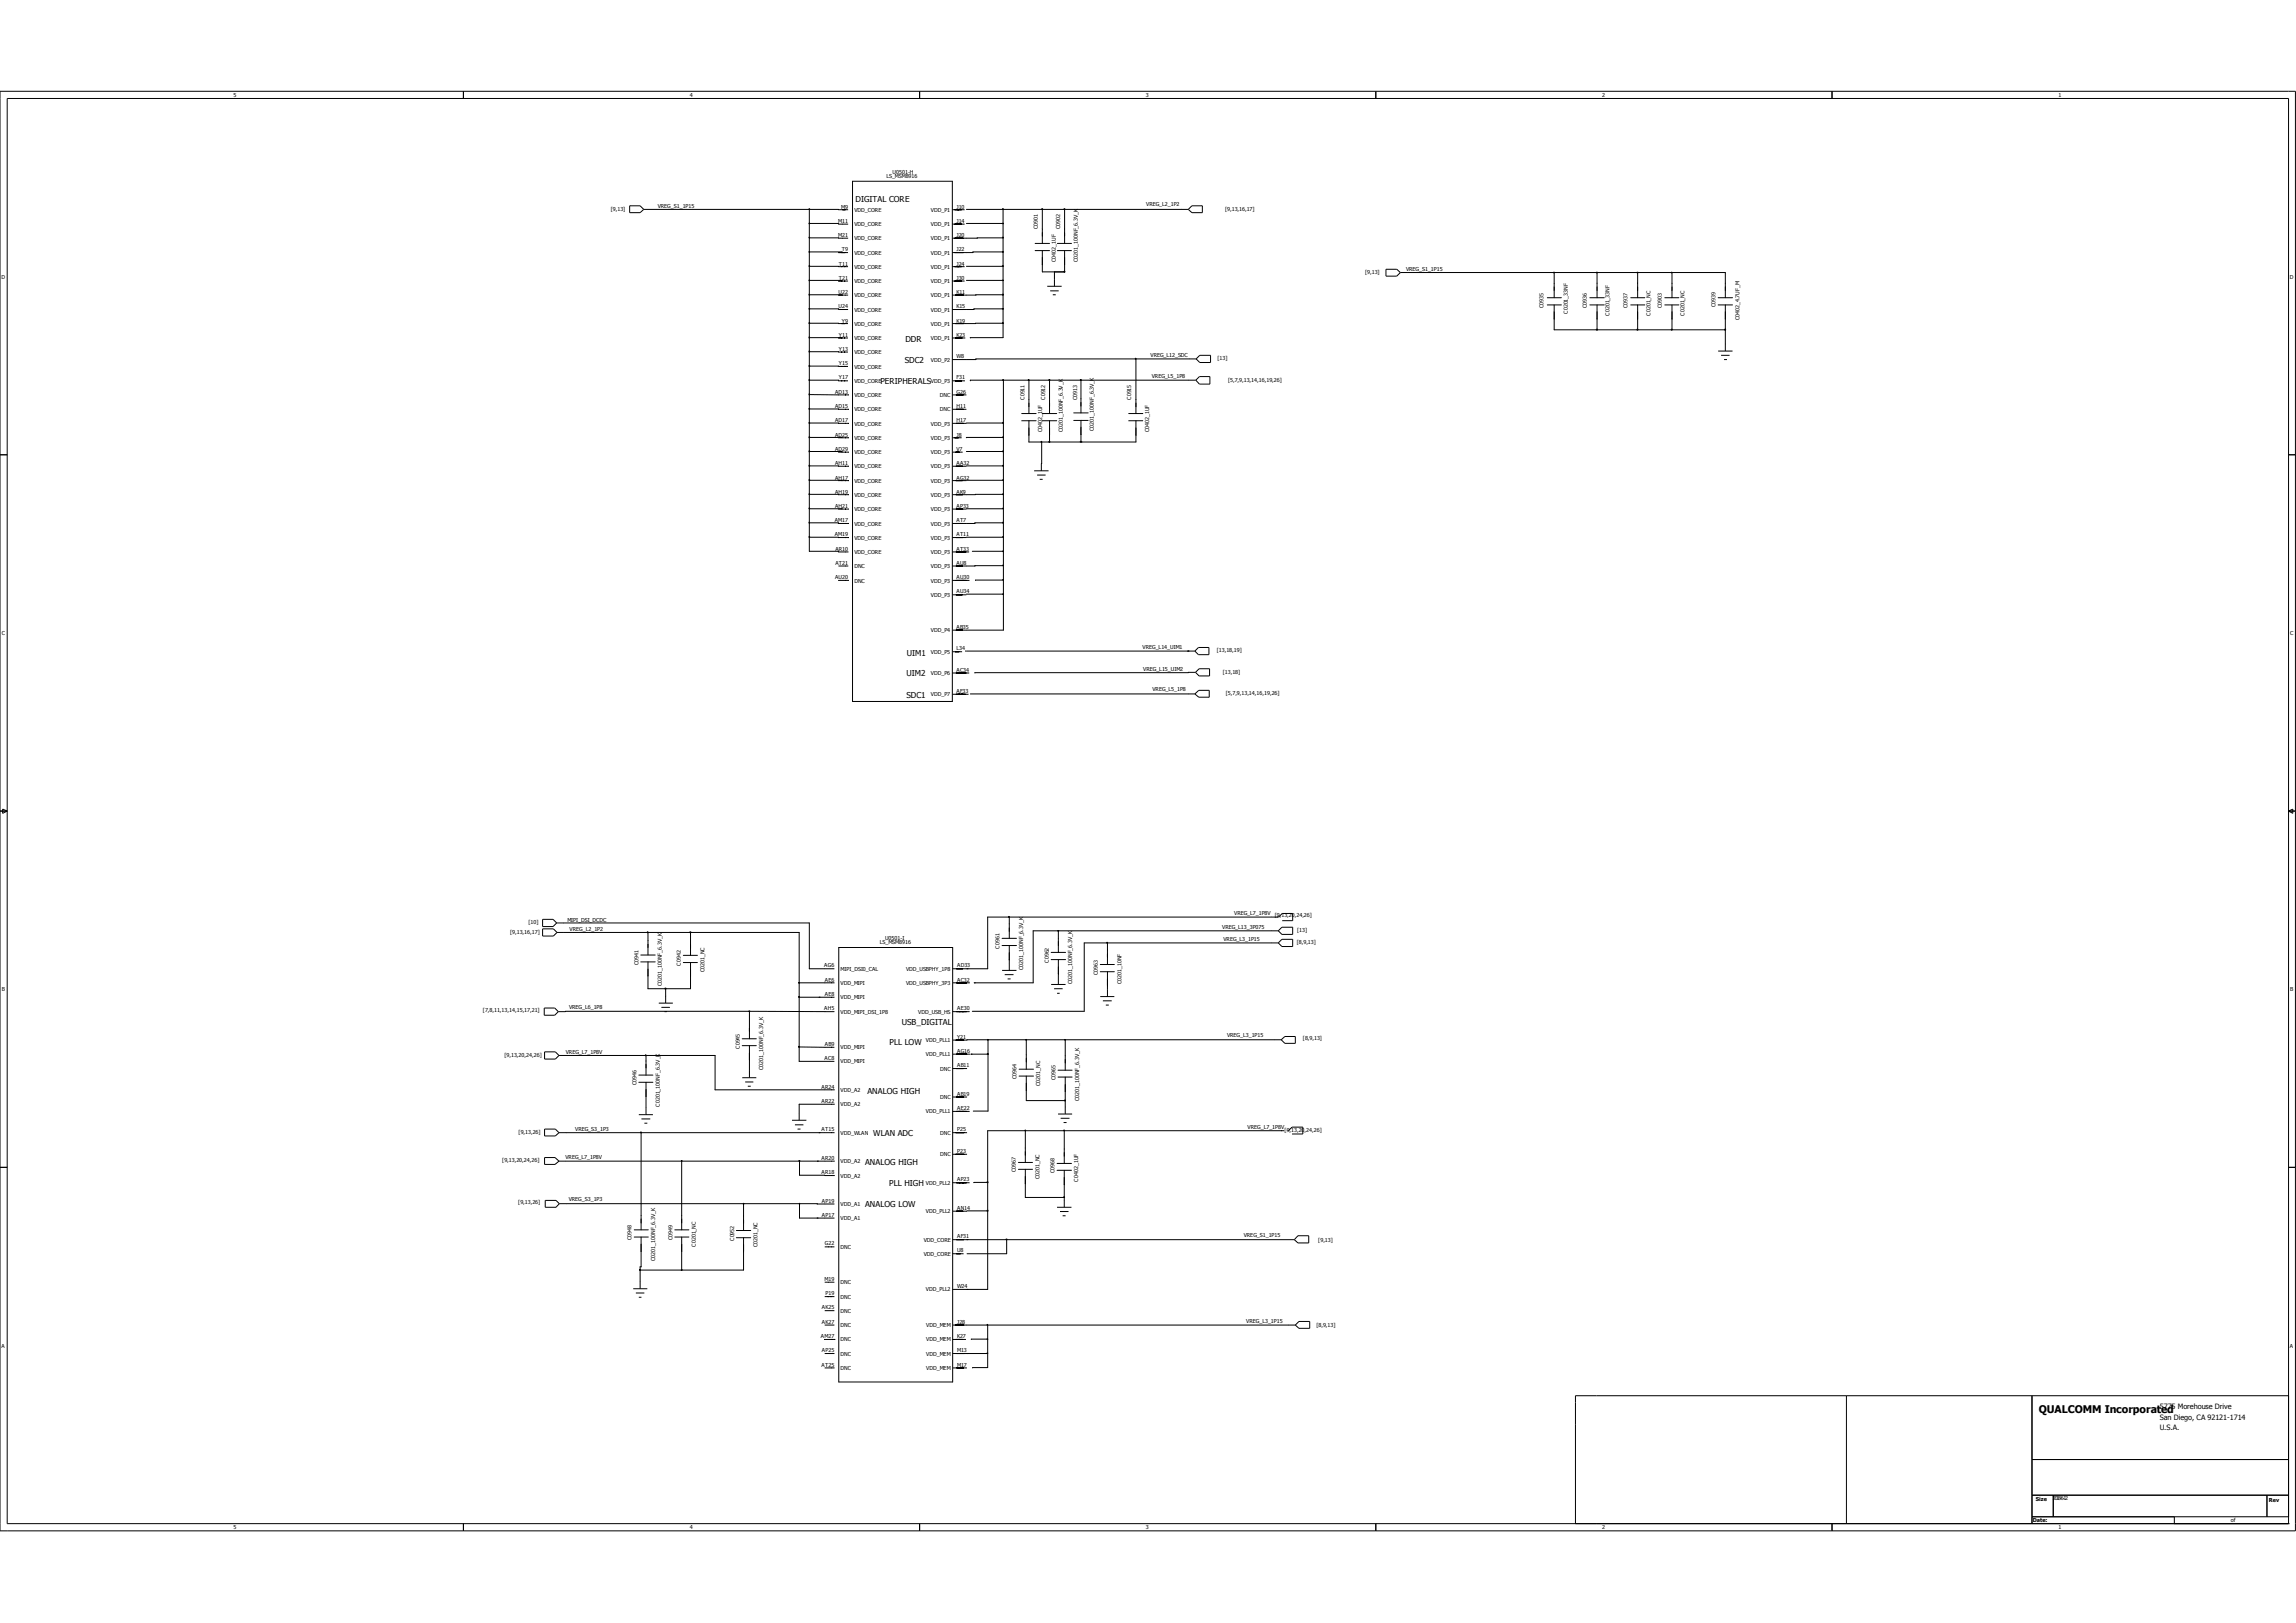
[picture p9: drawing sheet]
<svg xmlns="http://www.w3.org/2000/svg" width="297mm" height="210mm" viewBox="0 0 297 210" stroke-linecap="round" stroke-linejoin="round" font-family="sans-serif">
<defs><g id="words">
<text font-size="1.4" x="263.7" y="182.8">QUALCOMM Incorporated</text>
<g font-size="1.1">
<text x="110.7" y="26.1">DIGITAL CORE</text>
<text x="117" y="46.9">SDC2</text>
<text x="117.1" y="44.2">DDR</text>
<text x="113.9" y="49.7">PERIPHERALS</text>
<text x="117.3" y="87.5">UIM2</text>
<text x="117.3" y="84.9">UIM1</text>
<text x="117.2" y="90.3">SDC1</text>
<text x="115.1" y="135.2">PLL LOW</text>
<text x="116.6" y="132.6">USB_DIGITAL</text>
<text x="112.2" y="141.5">ANALOG HIGH</text>
<text x="113" y="147">WLAN ADC</text>
<text x="111.9" y="150.7">ANALOG HIGH</text>
<text x="115" y="153.4">PLL HIGH</text>
<text x="111.9" y="156.2">ANALOG LOW</text>
</g>
<g font-size=".9">
<text x="279.4" y="182.4">5775 Morehouse Drive</text>
<text x="279.4" y="183.7">San Diego, CA 92121-1714</text>
<text x="279.4" y="185.1">U.S.A.</text>
</g>
<g font-size=".7">
<text x="30.2" y="12.6">5</text>
<text x="89.2" y="12.6">4</text>
<text x="148.2" y="12.6">3</text>
<text x="207.3" y="12.6">2</text>
<text x="266.3" y="12.6">1</text>
<text x="114.7" y="23.1">LS_MSM8916</text>
<text x="115.5" y="22.6">U0501-H</text>
<text x="79" y="27.3">[9,13]</text>
<text x="85.1" y="26.9">VREG_S1_1P15</text>
<text x="108.4" y="28.8">M11</text>
<text x="108.8" y="27">M9</text>
<text x="110.5" y="27.4">VDD_CORE</text>
<text x="110.5" y="29.3">VDD_CORE</text>
<text x="120.4" y="29.3">VDD_P1</text>
<text x="120.4" y="27.4">VDD_P1</text>
<text x="123.7" y="28.8">J14</text>
<text x="123.7" y="27">J10</text>
<text x="134.3" y="29.7" transform="rotate(-90 134.3 29.7)">C0901</text>
<text x="137.1" y="29.7" transform="rotate(-90 137.1 29.7)">C0902</text>
<text x="148.3" y="26.7">VREG_L2_1P2</text>
<text x="158.5" y="27.3">[9,13,16,17]</text>
<text x="108.4" y="30.7">M21</text>
<text x="108.5" y="34.4">T11</text>
<text x="108.9" y="32.5">T9</text>
<text x="110.5" y="31.1">VDD_CORE</text>
<text x="110.5" y="33">VDD_CORE</text>
<text x="110.5" y="34.8">VDD_CORE</text>
<text x="120.4" y="34.8">VDD_P1</text>
<text x="120.4" y="33">VDD_P1</text>
<text x="120.4" y="31.1">VDD_P1</text>
<text x="123.7" y="34.4">J24</text>
<text x="123.7" y="32.5">J22</text>
<text x="123.7" y="30.7">J20</text>
<text x="136.6" y="33.9" transform="rotate(-90 136.6 33.9)">C0402_1UF</text>
<text x="139.4" y="33.9" transform="rotate(-90 139.4 33.9)">C0201_100NF_6.3V_K</text>
<text x="176.6" y="35.5">[9,13]</text>
<text x="181.9" y="35">VREG_S1_1P15</text>
<text x=".2" y="36.1">D</text>
<text x="108.5" y="38">U22</text>
<text x="108.5" y="39.9">U24</text>
<text x="108.5" y="36.2">T21</text>
<text x="108.9" y="41.7">Y9</text>
<text x="110.5" y="36.6">VDD_CORE</text>
<text x="110.5" y="38.5">VDD_CORE</text>
<text x="110.5" y="40.3">VDD_CORE</text>
<text x="120.4" y="40.3">VDD_P1</text>
<text x="120.4" y="38.5">VDD_P1</text>
<text x="120.4" y="36.6">VDD_P1</text>
<text x="123.7" y="41.7">K19</text>
<text x="123.7" y="39.9">K15</text>
<text x="123.7" y="38">K11</text>
<text x="123.7" y="36.2">J30</text>
<text x="199.7" y="39.8" transform="rotate(-90 199.7 39.8)">C0935</text>
<text x="202.8" y="40.6" transform="rotate(-90 202.8 40.6)">C0201_33NF</text>
<text x="205.3" y="39.8" transform="rotate(-90 205.3 39.8)">C0936</text>
<text x="208.2" y="40.8" transform="rotate(-90 208.2 40.8)">C0201_33NF</text>
<text x="210.5" y="39.8" transform="rotate(-90 210.5 39.8)">C0937</text>
<text x="213.5" y="40.8" transform="rotate(-90 213.5 40.8)">C0201_NC</text>
<text x="215" y="39.8" transform="rotate(-90 215 39.8)">C0903</text>
<text x="217.9" y="40.8" transform="rotate(-90 217.9 40.8)">C0201_NC</text>
<text x="221.9" y="39.8" transform="rotate(-90 221.9 39.8)">C0939</text>
<text x="225" y="41.4" transform="rotate(-90 225 41.4)">C0402_4.7UF_M</text>
<text x="296.2" y="36.1">D</text>
<text x="108.5" y="43.5">Y11</text>
<text x="108.5" y="45.4">Y13</text>
<text x="108.5" y="47.3">Y15</text>
<text x="110.5" y="42.2">VDD_CORE</text>
<text x="110.5" y="44">VDD_CORE</text>
<text x="110.5" y="45.8">VDD_CORE</text>
<text x="110.5" y="47.7">VDD_CORE</text>
<text x="120.4" y="46.8">VDD_P2</text>
<text x="120.4" y="44">VDD_P1</text>
<text x="120.4" y="42.2">VDD_P1</text>
<text x="123.7" y="46.3">W8</text>
<text x="123.7" y="43.5">K23</text>
<text x="148.8" y="46.2">VREG_L12_SDC</text>
<text x="157.5" y="46.6">[13]</text>
<text x="108" y="51">AD13</text>
<text x="108" y="52.8">AD15</text>
<text x="108.5" y="49.1">Y17</text>
<text x="110.5" y="49.6">VDD_CORE</text>
<text x="110.5" y="51.4">VDD_CORE</text>
<text x="110.5" y="53.2">VDD_CORE</text>
<text x="120.4" y="49.6">VDD_P3</text>
<text x="121.6" y="53.2">DNC</text>
<text x="121.6" y="51.4">DNC</text>
<text x="123.7" y="52.8">H11</text>
<text x="123.7" y="49.1">F31</text>
<text x="123.7" y="51">G26</text>
<text x="132.5" y="51.7" transform="rotate(-90 132.5 51.7)">C0911</text>
<text x="135.2" y="51.7" transform="rotate(-90 135.2 51.7)">C0912</text>
<text x="139.3" y="51.8" transform="rotate(-90 139.3 51.8)">C0913</text>
<text x="146.3" y="51.7" transform="rotate(-90 146.3 51.7)">C0915</text>
<text x="149" y="49">VREG_L5_1P8</text>
<text x="158.8" y="49.4">[5,7,9,13,14,16,19,26]</text>
<text x="108" y="56.5">AD25</text>
<text x="108" y="58.3">AD29</text>
<text x="108" y="54.6">AD17</text>
<text x="110.5" y="56.9">VDD_CORE</text>
<text x="110.5" y="58.8">VDD_CORE</text>
<text x="110.5" y="55.1">VDD_CORE</text>
<text x="120.4" y="58.8">VDD_P3</text>
<text x="120.4" y="56.9">VDD_P3</text>
<text x="120.4" y="55.1">VDD_P3</text>
<text x="123.7" y="58.3">V7</text>
<text x="123.7" y="56.5">J8</text>
<text x="123.7" y="54.6">H17</text>
<text x="134.8" y="55.9" transform="rotate(-90 134.8 55.9)">C0402_1UF</text>
<text x="137.5" y="55.9" transform="rotate(-90 137.5 55.9)">C0201_100NF_6.3V_K</text>
<text x="141.5" y="55.7" transform="rotate(-90 141.5 55.7)">C0201_100NF_6.3V_K</text>
<text x="148.6" y="55.9" transform="rotate(-90 148.6 55.9)">C0402_1UF</text>
<text x="108" y="62">AH17</text>
<text x="108" y="60.2">AH11</text>
<text x="108" y="63.9">AH19</text>
<text x="108" y="65.7">AH21</text>
<text x="110.5" y="62.5">VDD_CORE</text>
<text x="110.5" y="60.6">VDD_CORE</text>
<text x="110.5" y="64.3">VDD_CORE</text>
<text x="120.4" y="64.3">VDD_P3</text>
<text x="120.4" y="62.5">VDD_P3</text>
<text x="120.4" y="60.6">VDD_P3</text>
<text x="123.7" y="65.7">AP33</text>
<text x="123.7" y="63.9">AK9</text>
<text x="123.7" y="62">AG32</text>
<text x="123.7" y="60.2">AA32</text>
<text x="108" y="67.5">AM17</text>
<text x="108" y="69.4">AM19</text>
<text x="108.1" y="71.2">AR10</text>
<text x="110.5" y="66.1">VDD_CORE</text>
<text x="110.5" y="68">VDD_CORE</text>
<text x="110.5" y="69.8">VDD_CORE</text>
<text x="110.5" y="71.7">VDD_CORE</text>
<text x="120.4" y="71.7">VDD_P3</text>
<text x="120.4" y="69.8">VDD_P3</text>
<text x="120.4" y="68">VDD_P3</text>
<text x="120.4" y="66.1">VDD_P3</text>
<text x="123.7" y="71.2">AT33</text>
<text x="123.7" y="69.4">AT11</text>
<text x="123.7" y="67.5">AT7</text>
<text x="108" y="75">AU20</text>
<text x="108.1" y="73.1">AT21</text>
<text x="110.5" y="73.5">DNC</text>
<text x="110.5" y="75.4">DNC</text>
<text x="120.4" y="77.2">VDD_P3</text>
<text x="120.4" y="75.4">VDD_P3</text>
<text x="120.4" y="73.5">VDD_P3</text>
<text x="123.7" y="76.8">AU34</text>
<text x="123.7" y="75">AU30</text>
<text x="123.7" y="73.1">AU8</text>
<text x=".3" y="82.2">C</text>
<text x="120.4" y="81.8">VDD_P4</text>
<text x="123.7" y="81.4">AB35</text>
<text x="147.8" y="84">VREG_L14_UIM1</text>
<text x="296.2" y="82.2">C</text>
<text x="120.4" y="87.4">VDD_P6</text>
<text x="120.4" y="84.6">VDD_P5</text>
<text x="123.7" y="89.7">AF33</text>
<text x="123.7" y="86.9">AC34</text>
<text x="123.7" y="84.1">L34</text>
<text x="147.9" y="86.8">VREG_L15_UIM2</text>
<text x="149.1" y="89.5">VREG_L5_1P8</text>
<text x="157.4" y="84.4">[13,18,19]</text>
<text x="158.2" y="87.2">[13,18]</text>
<text x="158.6" y="90">[5,7,9,13,14,16,19,26]</text>
<text x="120.4" y="90.1">VDD_P7</text>
<text x="68.4" y="119.6">[10]</text>
<text x="73.4" y="119.3">MIPI_DSI_DCDC</text>
<text x="159.7" y="118.4">VREG_L7_1P8V</text>
<text x="164.9" y="118.7">[9,13,20,24,26]</text>
<text x="66" y="120.8">[9,13,16,17]</text>
<text x="73.7" y="120.5">VREG_L2_1P2</text>
<text x="82.6" y="124.9" transform="rotate(-90 82.6 124.9)">C0941</text>
<text x="88.1" y="124.9" transform="rotate(-90 88.1 124.9)">C0942</text>
<text x="91.1" y="125.8" transform="rotate(-90 91.1 125.8)">C0201_NC</text>
<text x="106.6" y="125.2">AG6</text>
<text x="108.7" y="125.6">MIPI_DSI0_CAL</text>
<text x="113.8" y="122.2">LS_MSM8916</text>
<text x="114.5" y="121.6">U0501-I</text>
<text x="117.2" y="125.6">VDD_USBPHY_1P8</text>
<text x="123.8" y="125.2">AD33</text>
<text x="129.3" y="122.7" transform="rotate(-90 129.3 122.7)">C0961</text>
<text x="132.4" y="125.5" transform="rotate(-90 132.4 125.5)">C0201_100NF_6.3V_K</text>
<text x="135.7" y="124.6" transform="rotate(-90 135.7 124.6)">C0962</text>
<text x="158.1" y="120.2">VREG_L13_3P075</text>
<text x="158.3" y="121.8">VREG_L3_1P15</text>
<text x="167.7" y="122.2">[8,9,13]</text>
<text x="167.8" y="120.6">[13]</text>
<text x=".3" y="128.3">B</text>
<text x="62.5" y="131">[7,8,11,13,14,15,17,21]</text>
<text x="73.6" y="130.6">VREG_L6_1P8</text>
<text x="85.6" y="127.6" transform="rotate(-90 85.6 127.6)">C0201_100NF_6.3V_K</text>
<text x="106.6" y="130.7">AH5</text>
<text x="106.7" y="127">AE6</text>
<text x="106.7" y="128.9">AE8</text>
<text x="108.7" y="127.4">VDD_MIPI</text>
<text x="108.7" y="129.3">VDD_MIPI</text>
<text x="108.7" y="131.2">VDD_MIPI_DSI_1P8</text>
<text x="117.2" y="127.4">VDD_USBPHY_3P3</text>
<text x="118.8" y="131.2">VDD_USB_HS</text>
<text x="123.8" y="130.7">AE30</text>
<text x="123.8" y="127">AC32</text>
<text x="138.7" y="127.3" transform="rotate(-90 138.7 127.3)">C0201_100NF_6.3V_K</text>
<text x="142" y="126.1" transform="rotate(-90 142 126.1)">C0963</text>
<text x="145.1" y="127.4" transform="rotate(-90 145.1 127.4)">C0201_10NF</text>
<text x="296.2" y="128.3">B</text>
<text x="65.3" y="136.8">[9,13,20,24,26]</text>
<text x="73.2" y="136.3">VREG_L7_1P8V</text>
<text x="95.7" y="135.7" transform="rotate(-90 95.7 135.7)">C0945</text>
<text x="106.7" y="137.2">AC8</text>
<text x="106.7" y="135.3">AB9</text>
<text x="108.7" y="137.6">VDD_MIPI</text>
<text x="108.7" y="135.8">VDD_MIPI</text>
<text x="119.8" y="136.7">VDD_PLL1</text>
<text x="119.8" y="134.8">VDD_PLL1</text>
<text x="123.8" y="136.2">AG16</text>
<text x="123.8" y="134.4">Y21</text>
<text x="158.7" y="134.2">VREG_L3_1P15</text>
<text x="168.5" y="134.6">[8,9,13]</text>
<text x="82.3" y="140.4" transform="rotate(-90 82.3 140.4)">C0946</text>
<text x="85.4" y="143.2" transform="rotate(-90 85.4 143.2)">C0201_100NF_6.3V_K</text>
<text x="98.7" y="138.4" transform="rotate(-90 98.7 138.4)">C0201_100NF_6.3V_K</text>
<text x="106.3" y="140.9">AR24</text>
<text x="106.3" y="142.7">AR22</text>
<text x="108.7" y="141.3">VDD_A2</text>
<text x="108.7" y="143.1">VDD_A2</text>
<text x="121.6" y="142.2">DNC</text>
<text x="121.6" y="138.5">DNC</text>
<text x="123.8" y="141.8">AB19</text>
<text x="123.8" y="143.6">AE22</text>
<text x="123.8" y="138.1">AB11</text>
<text x="131.5" y="139.6" transform="rotate(-90 131.5 139.6)">C0964</text>
<text x="134.6" y="140.5" transform="rotate(-90 134.6 140.5)">C0201_NC</text>
<text x="136.5" y="139.8" transform="rotate(-90 136.5 139.8)">C0965</text>
<text x="139.6" y="142.5" transform="rotate(-90 139.6 142.5)">C0201_100NF_6.3V_K</text>
<text x="67.1" y="146.7">[9,13,26]</text>
<text x="73.1" y="149.9">VREG_L7_1P8V</text>
<text x="74.4" y="146.3">VREG_S3_1P3</text>
<text x="106.3" y="146.4">AT15</text>
<text x="108.7" y="146.8">VDD_WLAN</text>
<text x="119.8" y="144.1">VDD_PLL1</text>
<text x="121.6" y="149.6">DNC</text>
<text x="121.6" y="146.8">DNC</text>
<text x="123.8" y="149.2">P23</text>
<text x="123.8" y="146.4">P25</text>
<text x="161.4" y="146.1">VREG_L7_1P8V</text>
<text x="166.2" y="146.4">[9,13,20,24,26]</text>
<text x="65" y="150.3">[9,13,20,24,26]</text>
<text x="67" y="155.8">[9,13,26]</text>
<text x="73.6" y="155.5">VREG_S3_1P3</text>
<text x="106.3" y="150.1">AR20</text>
<text x="106.3" y="151.9">AR18</text>
<text x="106.3" y="155.6">AP19</text>
<text x="108.7" y="150.5">VDD_A2</text>
<text x="108.7" y="152.4">VDD_A2</text>
<text x="119.8" y="153.3">VDD_PLL2</text>
<text x="123.8" y="152.8">AP23</text>
<text x="131.4" y="151.7" transform="rotate(-90 131.4 151.7)">C0967</text>
<text x="134.5" y="152.6" transform="rotate(-90 134.5 152.6)">C0201_NC</text>
<text x="136.4" y="151.8" transform="rotate(-90 136.4 151.8)">C0968</text>
<text x="139.5" y="152.9" transform="rotate(-90 139.5 152.9)">C0402_1UF</text>
<text x="81.7" y="160.5" transform="rotate(-90 81.7 160.5)">C0948</text>
<text x="87" y="160.5" transform="rotate(-90 87 160.5)">C0949</text>
<text x="90" y="161.3" transform="rotate(-90 90 161.3)">C0201_NC</text>
<text x="95" y="160.5" transform="rotate(-90 95 160.5)">C0952</text>
<text x="98" y="161.4" transform="rotate(-90 98 161.4)">C0201_NC</text>
<text x="106.3" y="157.4">AP17</text>
<text x="106.7" y="161.1">G22</text>
<text x="108.7" y="156.1">VDD_A1</text>
<text x="108.7" y="157.9">VDD_A1</text>
<text x="108.7" y="161.6">DNC</text>
<text x="119.5" y="160.7">VDD_CORE</text>
<text x="119.8" y="157">VDD_PLL2</text>
<text x="123.8" y="160.2">AF31</text>
<text x="123.8" y="156.5">AN14</text>
<text x="160.9" y="160.1">VREG_S1_1P15</text>
<text x="170.5" y="160.7">[9,13]</text>
<text x="84.7" y="163.2" transform="rotate(-90 84.7 163.2)">C0201_100NF_6.3V_K</text>
<text x="106.7" y="165.7">M19</text>
<text x="106.8" y="167.6">P19</text>
<text x="108.7" y="166.2">DNC</text>
<text x="119.5" y="162.5">VDD_CORE</text>
<text x="119.8" y="167.1">VDD_PLL2</text>
<text x="123.8" y="166.7">W24</text>
<text x="123.8" y="162.1">U8</text>
<text x="106.2" y="173.1">AM27</text>
<text x="106.3" y="169.4">AK25</text>
<text x="106.3" y="171.3">AK27</text>
<text x="108.7" y="168">DNC</text>
<text x="108.7" y="169.8">DNC</text>
<text x="108.7" y="171.7">DNC</text>
<text x="108.7" y="173.6">DNC</text>
<text x="119.8" y="173.6">VDD_MEM</text>
<text x="119.8" y="171.7">VDD_MEM</text>
<text x="123.8" y="173.1">K27</text>
<text x="123.8" y="171.3">J28</text>
<text x="161.2" y="171.2">VREG_L3_1P15</text>
<text x="170.3" y="171.8">[8,9,13]</text>
<text x=".2" y="174.4">A</text>
<text x="106.3" y="176.8">AT25</text>
<text x="106.3" y="175">AP25</text>
<text x="108.7" y="175.4">DNC</text>
<text x="108.7" y="177.3">DNC</text>
<text x="119.8" y="177.3">VDD_MEM</text>
<text x="119.8" y="175.4">VDD_MEM</text>
<text x="123.8" y="176.8">M17</text>
<text x="123.8" y="175">M13</text>
<text x="296.2" y="174.4">A</text>
<text x="30.2" y="197.9">5</text>
<text x="89.2" y="197.9">4</text>
<text x="148.2" y="197.9">3</text>
<text x="207.3" y="197.9">2</text>
<text x="263" y="196.9">Date:</text>
<text x="263.4" y="194.2">Size</text>
<text x="265.6" y="194.1">2018-6-12</text>
<text x="266.3" y="197.9">1</text>
<text x="288.6" y="196.9">of</text>
<text x="293.5" y="194.3">Rev</text>
</g>
</g></defs>
<g fill="none" stroke="#000" stroke-width=".13">
<path d="M0 11.8h296.9v186.3h-296.9zM.9 12.7h295.1v184.4h-295.1zM59.9 11.8v.9M119 11.8v.9M178 11.8v.9M237 11.8v.9M81.4 26.6h1.4l.5 .5-.5 .4h-1.4zM83.3 27.1h26.4M104.7 28.9l5 .1M104.7 30.8h5M104.7 32.6h4.2v.1h-.4h1.2M104.7 34.5h5"/>
<path d="M104.7 36.3h4.2v.1h-.4h1.2M104.7 38.1l5 .1M104.7 40h5M104.7 27.1v44.2l5 .1M110.3 23.5h12.9v67.3h-12.9zM123.2 36.4h1.6M123.2 34.5h1.6M123.2 29h1.6M123.2 27.1h1.6M125 27.1h28.7M125 28.9h4.8M125 34.5h4.8"/>
<path d="M125 36.3h4.8M129.8 40h-6.6M129.8 38.1l-6.6 .1M129.8 32.6l-6.6 .1M129.8 30.8h-6.6M129.8 27.1v16.6h-4.3M133.9 31.5h1.9M133.9 32.4h1.9M134.8 32.4v2.8h2.9v-2.8M134.8 27.1v4.4M135.5 37h1.8M135.8 37.6h1.1"/>
<path d="M136.2 38.1h.4M136.4 35.2v1.8M136.8 31.5h1.8M136.8 32.4h1.8M137.7 27.1v4.4M154.2 26.6h1.3v.9h-1.3l-.5-.4zM179.3 34.8h1.4l.4 .5-.4 .4h-1.4zM181.1 35.3h42.1v3.2M200.2 38.5h1.8M200.2 39.5h1.8M201 35.3v3.2M201 39.5v3.2h22.2"/>
<path d="M205.7 38.5h1.8M205.7 39.5h1.8M206.6 35.3v3.2M206.6 39.5v3.2M210.9 38.5h1.9M210.9 39.5h1.9M211.8 35.3v3.2M211.8 39.5v3.2M215.3 38.5h1.9M215.3 39.5h1.9M216.3 35.3v3.2M216.3 39.5v3.2"/>
<path d="M222.2 38.5h1.9M222.2 39.5h1.9M223.2 39.5v5.9M0 58.8h.9M104.7 41.8l5 .1M104.7 43.7h5M104.7 45.5l5 .1M104.7 47.4h5M104.7 49.2l5 .1M104.7 51.1h5M104.7 52.9l5 .1M104.7 54.7l5 .1"/>
<path d="M104.7 56.6h4.2M104.7 58.4h4.2v.1M108.5 56.6h1.2M108.5 58.5h1.2M123.2 58.5h1.3M123.2 56.6h1.2M123.2 54.8h1.8M123.2 53h1.8M123.2 49.3h1.6M123.2 43.7h1.7M123.2 51.1h1.8M125 54.7h4.8"/>
<path d="M125 58.4h4.8M129.8 41.8l-6.6 .1M129.8 49.2v32.3h-6.6M129.8 56.6h-4.8M132.2 53.5h1.8M132.2 54.4h1.8M133.1 49.2v4.3M133.1 54.4v2.8h13.8v-2.8M134.7 57.2v3.7M134.8 53.5h1.9M134.8 54.4h1.9M135.8 49.2v4.3"/>
<path d="M135.8 54.4v2.8M138.9 53.4h1.9M138.9 54.4h1.9M139.8 57.2h.1M139.8 49.2v4.2M139.8 54.4v2.8M146 53.5h1.8M146 54.4h1.8M146.9 46.4v7.1M154.7 49.2h-29.2v.1M154.7 46.4h-28.5v.1h-3M155.2 48.7h1.3v1h-1.3l-.5-.5z"/>
<path d="M155.2 46h1.4v.9h-1.4l-.5-.5zM222.2 45.4h1.9M222.6 46h1.1M223 46.5h.4M296 58.8h.9M104.7 60.3h5M104.7 64h5M104.7 67.6l5.1 .1h-.1M104.7 69.5l5.1 .1h-.1M104.7 62.1l4.2 .1M104.7 65.8l4.2 .1M108.5 62.2h1.2"/>
<path d="M108.5 65.9h1.2M108.5 73.2h1.2M108.5 75.1h1.2M123.2 77h1.8M123.2 75.1h2.2M123.2 71.4h2.2M123.2 69.6h1.8M123.2 65.9h1.8M123.2 62.2h1.8M123.2 60.3h1.8M125 60.3h4.8M125 62.1h4.8"/>
<path d="M125 65.8h4.8M125 69.5h4.8M125 76.9h4.8M125.8 71.3h4M129.8 73.2h-6.6M129.8 67.6l-6.6 .1M129.8 64h-6.6M129.8 75.1h-3.6M133.8 60.9h1.8M134.2 61.5h1.1M134.5 62h.4M123.2 89.8h2.1"/>
<path d="M123.2 87.1h2.2M123.2 84.3h1.3M124.8 84.2h.1M125 84.2h29.6M125.5 89.8h29.1M154.6 84.2l.4-.4h1.4v.9h-1.4zM154.6 89.8l.5-.5h1.3v.9h-1.3zM154.6 87l-28.5 .1M155.1 86.5h1.4v1h-1.4l-.5-.5zM0 104.9h.9M.3 104.7l.6 .2-.6 .3zM70.2 119h1.3l.5 .4-.5 .5h-1.3z"/>
<path d="M72 119.4h32.7v5.9h3.2M130.6 118.7v2.7M165.9 119.1h1.3v-.9h-1.3l-.5 .5h-37.6v6.6h-2.7M296 104.9h.9M296 104.9l.6-.2v.5zM70.2 120.2h1.4l.5 .4-.5 .5h-1.4zM70.4 130.4h1.4l.4 .5-.4 .5h-1.4zM70.4 136.1h1.4l.5 .5-.5 .4h-1.4zM72.1 120.6h31.3v16.7h4.5M72.3 136.6h20.2v4.4h15.4M82.6 139.1h1.9M82.9 123.6h1.9"/>
<path d="M82.9 124.5h1.9M83.6 136.6v2.5M83.8 120.6v3M83.8 124.5v3.4h5.5v-3.4M85.2 129.8h1.8M85.6 130.3h1.1M85.9 130.9h.4M86.1 127.9v1.9M88.4 123.6h1.8M88.4 124.5h1.8M89.3 120.6v3M96 134.4h1.8"/>
<path d="M96 135.3h1.8M96 139.4h1.8M96.4 140h1.1M96.9 130.9h11M96.9 130.9v3.5M96.9 135.3v4.1M96.9 130.9h-24.7M103.4 127.2h4.5M103.4 129h4.5M103.4 135.5h4.5M106 129h.1M108.5 122.6h14.7v56.2h-14.7z"/>
<path d="M123.2 138.3h1.9M123.2 136.4h2.3M123.2 130.9h2.2M123.2 125.3h1.9M123.2 127.2h2.3M125.1 125.3h.1M125.6 136.4h.1M125.6 136.4h2.2M126 127.2h.1M127.8 134.5v9.3h-1.9M129.6 121.4h1.9M129.6 122.3h1.9"/>
<path d="M129.6 125.6h1.9M130 126.1h1.1M130.3 126.7h.4M130.6 122.3v3.3M131.8 138.3h1.9M131.8 139.2h1.9M132.8 134.5v3.8M132.8 139.2v3.2h5M136 123.2h1.8M136 124.2h1.8M136 127.4h1.8M136.4 127.9h1.1"/>
<path d="M136.7 128.5h.4M136.9 138.5h1.8M136.9 139.4h1.8M136.9 120.4v2.8M136.9 124.2v3.2M137.8 134.5v4M137.8 139.4v4.7M142.3 124.8h1.8M142.3 125.7h1.8M142.3 128.9h1.8M142.7 129.5h1.1M143 130h.4"/>
<path d="M143.3 122v2.8M143.3 125.7v3.2M165.4 120.4l.4-.4h1.4v.9h-1.4zM165.4 122l.4-.5h1.4v1h-1.4zM165.4 120.4h-31.8v6.8h-7.6M165.4 122h-25.1v8.9h-14.5M165.7 134.5l-42.5 .1M165.7 134.5l.5-.4h1.4v.9h-1.4zM0 151h.9M70.4 146.1h1.4l.5 .5-.5 .4h-1.4zM70.4 149.8h1.4l.5 .4-.5 .5h-1.4zM70.5 155.3h1.4l.4 .4-.4 .5h-1.4z"/>
<path d="M72.3 146.6h35.6M72.3 150.2h35.6M72.3 155.7l35.6 .1M82 159.1h1.9M82.6 140h1.9M82.6 144.2h1.9M82.9 146.6v12.5M83 144.8h1.1M83.4 145.3h.3M83.6 140v4.2M87.3 159.1h1.8M88.2 150.2v8.9"/>
<path d="M95.2 159.2h1.9M96.2 155.7v3.5M96.7 140.5h.4M102.4 144.9h1.9M102.8 145.5h1.1M103.2 146.1h.3M103.4 150.2v1.9h4.5M103.4 155.7v1.9h4.5M105.7 157.6h.1M105.7 150.2h.1M106 146.6h.1M107.9 142.9h-4.5v2"/>
<path d="M123.2 156.7h1.9M123.2 153h2.2M123.2 149.4h1.9M123.2 146.6h1.9M123.2 141.9h1.9M123.2 143.8h2.2M125.1 156.7h2.7M127.8 153h-1.8M131.7 150.4h1.9M131.7 151.3h1.9M132.6 146.3v4.1M132.6 151.3v3.6h5.1"/>
<path d="M136.7 150.5h1.9M136.7 151.4h1.9M136.7 156.2h1.9M136.9 144.1h1.8M137.1 156.8h1.1M137.2 144.7h1.1M137.5 157.3h.3M137.6 145.2h.4M137.7 146.3v4.2M137.7 151.4v4.8M166.1 146.3h-38.3v20.5h-4.6M166.4 146.3h.1"/>
<path d="M166.7 146.3l.4-.5h1.4v.9h-1.4M167.9 159.9h1.4v.9h-1.4l-.5-.4zM296 151h.9M81.9 166.8h1.8M82 160.1h1.9M82.3 167.3h1.1M82.6 167.9h.4M82.9 160.1v3.8h-.1v2.9M87.3 160.1h1.8M88.2 160.1v4.2M95.2 160.1h1.9M96.2 160.1v4.2h-13.4"/>
<path d="M106.7 161.3h1.2M106.7 165.9h1.2M106.7 167.8h1.2M106.7 169.6h1.2M106.7 171.4h1.2M106.7 173.3h1.3h-.1M106.7 175.1h1.2M106.7 177h1.2M123.2 177h1.9M123.2 175.1h1.9M123.2 173.3h1.7M123.2 171.4h44.4"/>
<path d="M123.2 162.2h1.4M123.2 160.4h1.9M125.1 175.1h.1M125.1 166.8h.1M125.1 160.4h.1M125.1 160.4h42.3M125.1 175.1h2.7M127.8 171.4v5.6h-2M127.8 173.3h-2.2M130.2 160.4v1.8h-5.1M167.6 171.4l.4-.4h1.4v.9h-1.4zM59.9 197.1v1"/>
<path d="M119 197.1v1M178 197.1v1M237 197.1v1M238.8 180.6v16.5M262.8 180.6v16.5M262.8 188.8h33.2M262.8 193.5h33.2M262.8 196.3h33.2M265.6 193.5v2.8M281.3 197.1h.1M281.3 196.3v.8M293.2 193.5v2.8"/>
<path d="M296 197.1h.1M296 180.6h-92.2v16.5"/>
</g>
<g fill="#000" stroke="#000" stroke-width=".13">
<path d="M104.7 38.1v.1z" fill-rule="evenodd"/>
<path d="M129.7 27l.1 .1z" fill-rule="evenodd"/>
<path d="M129.7 28.9h.1z" fill-rule="evenodd"/>
<path d="M129.7 30.7h.1z" fill-rule="evenodd"/>
<path d="M129.7 32.6h.1z" fill-rule="evenodd"/>
<path d="M129.7 34.4h.1z" fill-rule="evenodd"/>
<path d="M129.7 36.3h.1z" fill-rule="evenodd"/>
<path d="M129.7 39.9l.1 .1z" fill-rule="evenodd"/>
<path d="M134.8 27l.1 .1z" fill-rule="evenodd"/>
<path d="M137.6 27l.2 .1z" fill-rule="evenodd"/>
<path d="M201 35.2l.1 .1z" fill-rule="evenodd"/>
<path d="M206.5 35.2l.1 .1z" fill-rule="evenodd"/>
<path d="M211.8 35.2l.1 .1z" fill-rule="evenodd"/>
<path d="M104.7 41.8v.1z" fill-rule="evenodd"/>
<path d="M104.7 43.6v.1z" fill-rule="evenodd"/>
<path d="M104.7 45.4v.2z" fill-rule="evenodd"/>
<path d="M104.7 47.3v.1z" fill-rule="evenodd"/>
<path d="M104.7 49.1v.1z" fill-rule="evenodd"/>
<path d="M104.7 51v.1z" fill-rule="evenodd"/>
<path d="M104.7 52.9v.1z" fill-rule="evenodd"/>
<path d="M104.7 54.7v.1z" fill-rule="evenodd"/>
<path d="M104.7 56.5v.1z" fill-rule="evenodd"/>
<path d="M104.7 58.4v.1z" fill-rule="evenodd"/>
<path d="M129.7 49.1l.1 .1z" fill-rule="evenodd"/>
<path d="M129.7 58.4l.1 .1z" fill-rule="evenodd"/>
<path d="M129.7 56.5l.1 .1z" fill-rule="evenodd"/>
<path d="M129.7 54.7l.1 .1z" fill-rule="evenodd"/>
<path d="M133 49.1l.1 .1z" fill-rule="evenodd"/>
<path d="M134.7 57.1v.1z" fill-rule="evenodd"/>
<path d="M139.8 57.1l.1 .1z" fill-rule="evenodd"/>
<path d="M146.9 46.4v.1z" fill-rule="evenodd"/>
<path d="M216.2 42.6v.1z" fill-rule="evenodd"/>
<path d="M104.7 60.2v.1z" fill-rule="evenodd"/>
<path d="M104.7 63.9v.1z" fill-rule="evenodd"/>
<path d="M104.7 67.6v.1z" fill-rule="evenodd"/>
<path d="M129.7 67.6l.1 .1z" fill-rule="evenodd"/>
<path d="M129.7 63.9l.1 .1z" fill-rule="evenodd"/>
<path d="M129.7 60.2l.1 .1z" fill-rule="evenodd"/>
<path d="M130.5 118.6v.1z" fill-rule="evenodd"/>
<path d="M83.5 136.5v.1z" fill-rule="evenodd"/>
<path d="M83.7 120.6l.1 .1z" fill-rule="evenodd"/>
<path d="M96.9 130.8l.1 .1z" fill-rule="evenodd"/>
<path d="M103.3 129h.1z" fill-rule="evenodd"/>
<path d="M103.3 127.1l.1 .1z" fill-rule="evenodd"/>
<path d="M127.7 134.5h.1z" fill-rule="evenodd"/>
<path d="M132.7 134.5h.1z" fill-rule="evenodd"/>
<path d="M136.8 120.4h.1z" fill-rule="evenodd"/>
<path d="M143.2 121.9v.1z" fill-rule="evenodd"/>
<path d="M82.9 146.5h.1z" fill-rule="evenodd"/>
<path d="M103.4 150.2h.1z" fill-rule="evenodd"/>
<path d="M137.6 146.2l.1 .1z" fill-rule="evenodd"/>
<path d="M137.6 154.9h.1z" fill-rule="evenodd"/>
<path d="M137.7 142.3l.1 .2z" fill-rule="evenodd"/>
<path d="M88.2 164.3v.1z" fill-rule="evenodd"/>
<path d="M130.2 160.3l.1 .1z" fill-rule="evenodd"/>
<circle cx="104.7" cy="34.4" r=".04"/>
<circle cx="104.7" cy="30.7" r=".04"/>
<circle cx="104.7" cy="40" r=".04"/>
<circle cx="104.7" cy="27.1" r=".04"/>
<circle cx="104.7" cy="32.6" r=".04"/>
<circle cx="104.7" cy="28.9" r=".04"/>
<circle cx="104.7" cy="36.3" r=".04"/>
<circle cx="129.7" cy="38.1" r=".06"/>
<circle cx="137.7" cy="35.2" r=".06"/>
<circle cx="216.2" cy="35.3" r=".04"/>
<circle cx="129.7" cy="41.8" r=".06"/>
<circle cx="135.7" cy="49.2" r=".06"/>
<circle cx="135.7" cy="57.2" r=".06"/>
<circle cx="139.8" cy="49.2" r=".06"/>
<circle cx="206.6" cy="42.7" r=".06"/>
<circle cx="211.8" cy="42.7" r=".06"/>
<circle cx="223.2" cy="42.7" r=".06"/>
<circle cx="104.7" cy="69.5" r=".04"/>
<circle cx="104.7" cy="65.8" r=".04"/>
<circle cx="104.7" cy="62.1" r=".04"/>
<circle cx="129.8" cy="71.3" r=".04"/>
<circle cx="129.8" cy="76.9" r=".04"/>
<circle cx="129.8" cy="69.5" r=".04"/>
<circle cx="129.8" cy="75" r=".04"/>
<circle cx="129.8" cy="73.2" r=".04"/>
<circle cx="129.8" cy="65.8" r=".04"/>
<circle cx="129.8" cy="62.1" r=".04"/>
<circle cx="86.1" cy="127.9" r=".06"/>
<circle cx="89.3" cy="120.6" r=".06"/>
<circle cx="103.4" cy="135.4" r=".06"/>
<circle cx="127.8" cy="136.4" r=".06"/>
<circle cx="137.8" cy="134.5" r=".04"/>
<circle cx="88.2" cy="150.2" r=".04"/>
<circle cx="96.2" cy="155.7" r=".04"/>
<circle cx="103.4" cy="155.7" r=".04"/>
<circle cx="127.7" cy="156.7" r=".06"/>
<circle cx="127.7" cy="153" r=".06"/>
<circle cx="132.6" cy="146.3" r=".04"/>
<circle cx="82.8" cy="164.3" r=".06"/>
<circle cx="127.7" cy="173.3" r=".04"/>
<circle cx="127.7" cy="171.4" r=".04"/>
<circle cx="127.7" cy="175.1" r=".04"/>
</g>
<circle cx="231.6" cy="8.2" r="2.91" fill="#fff"/>
<use href="#words"/>
</svg>
